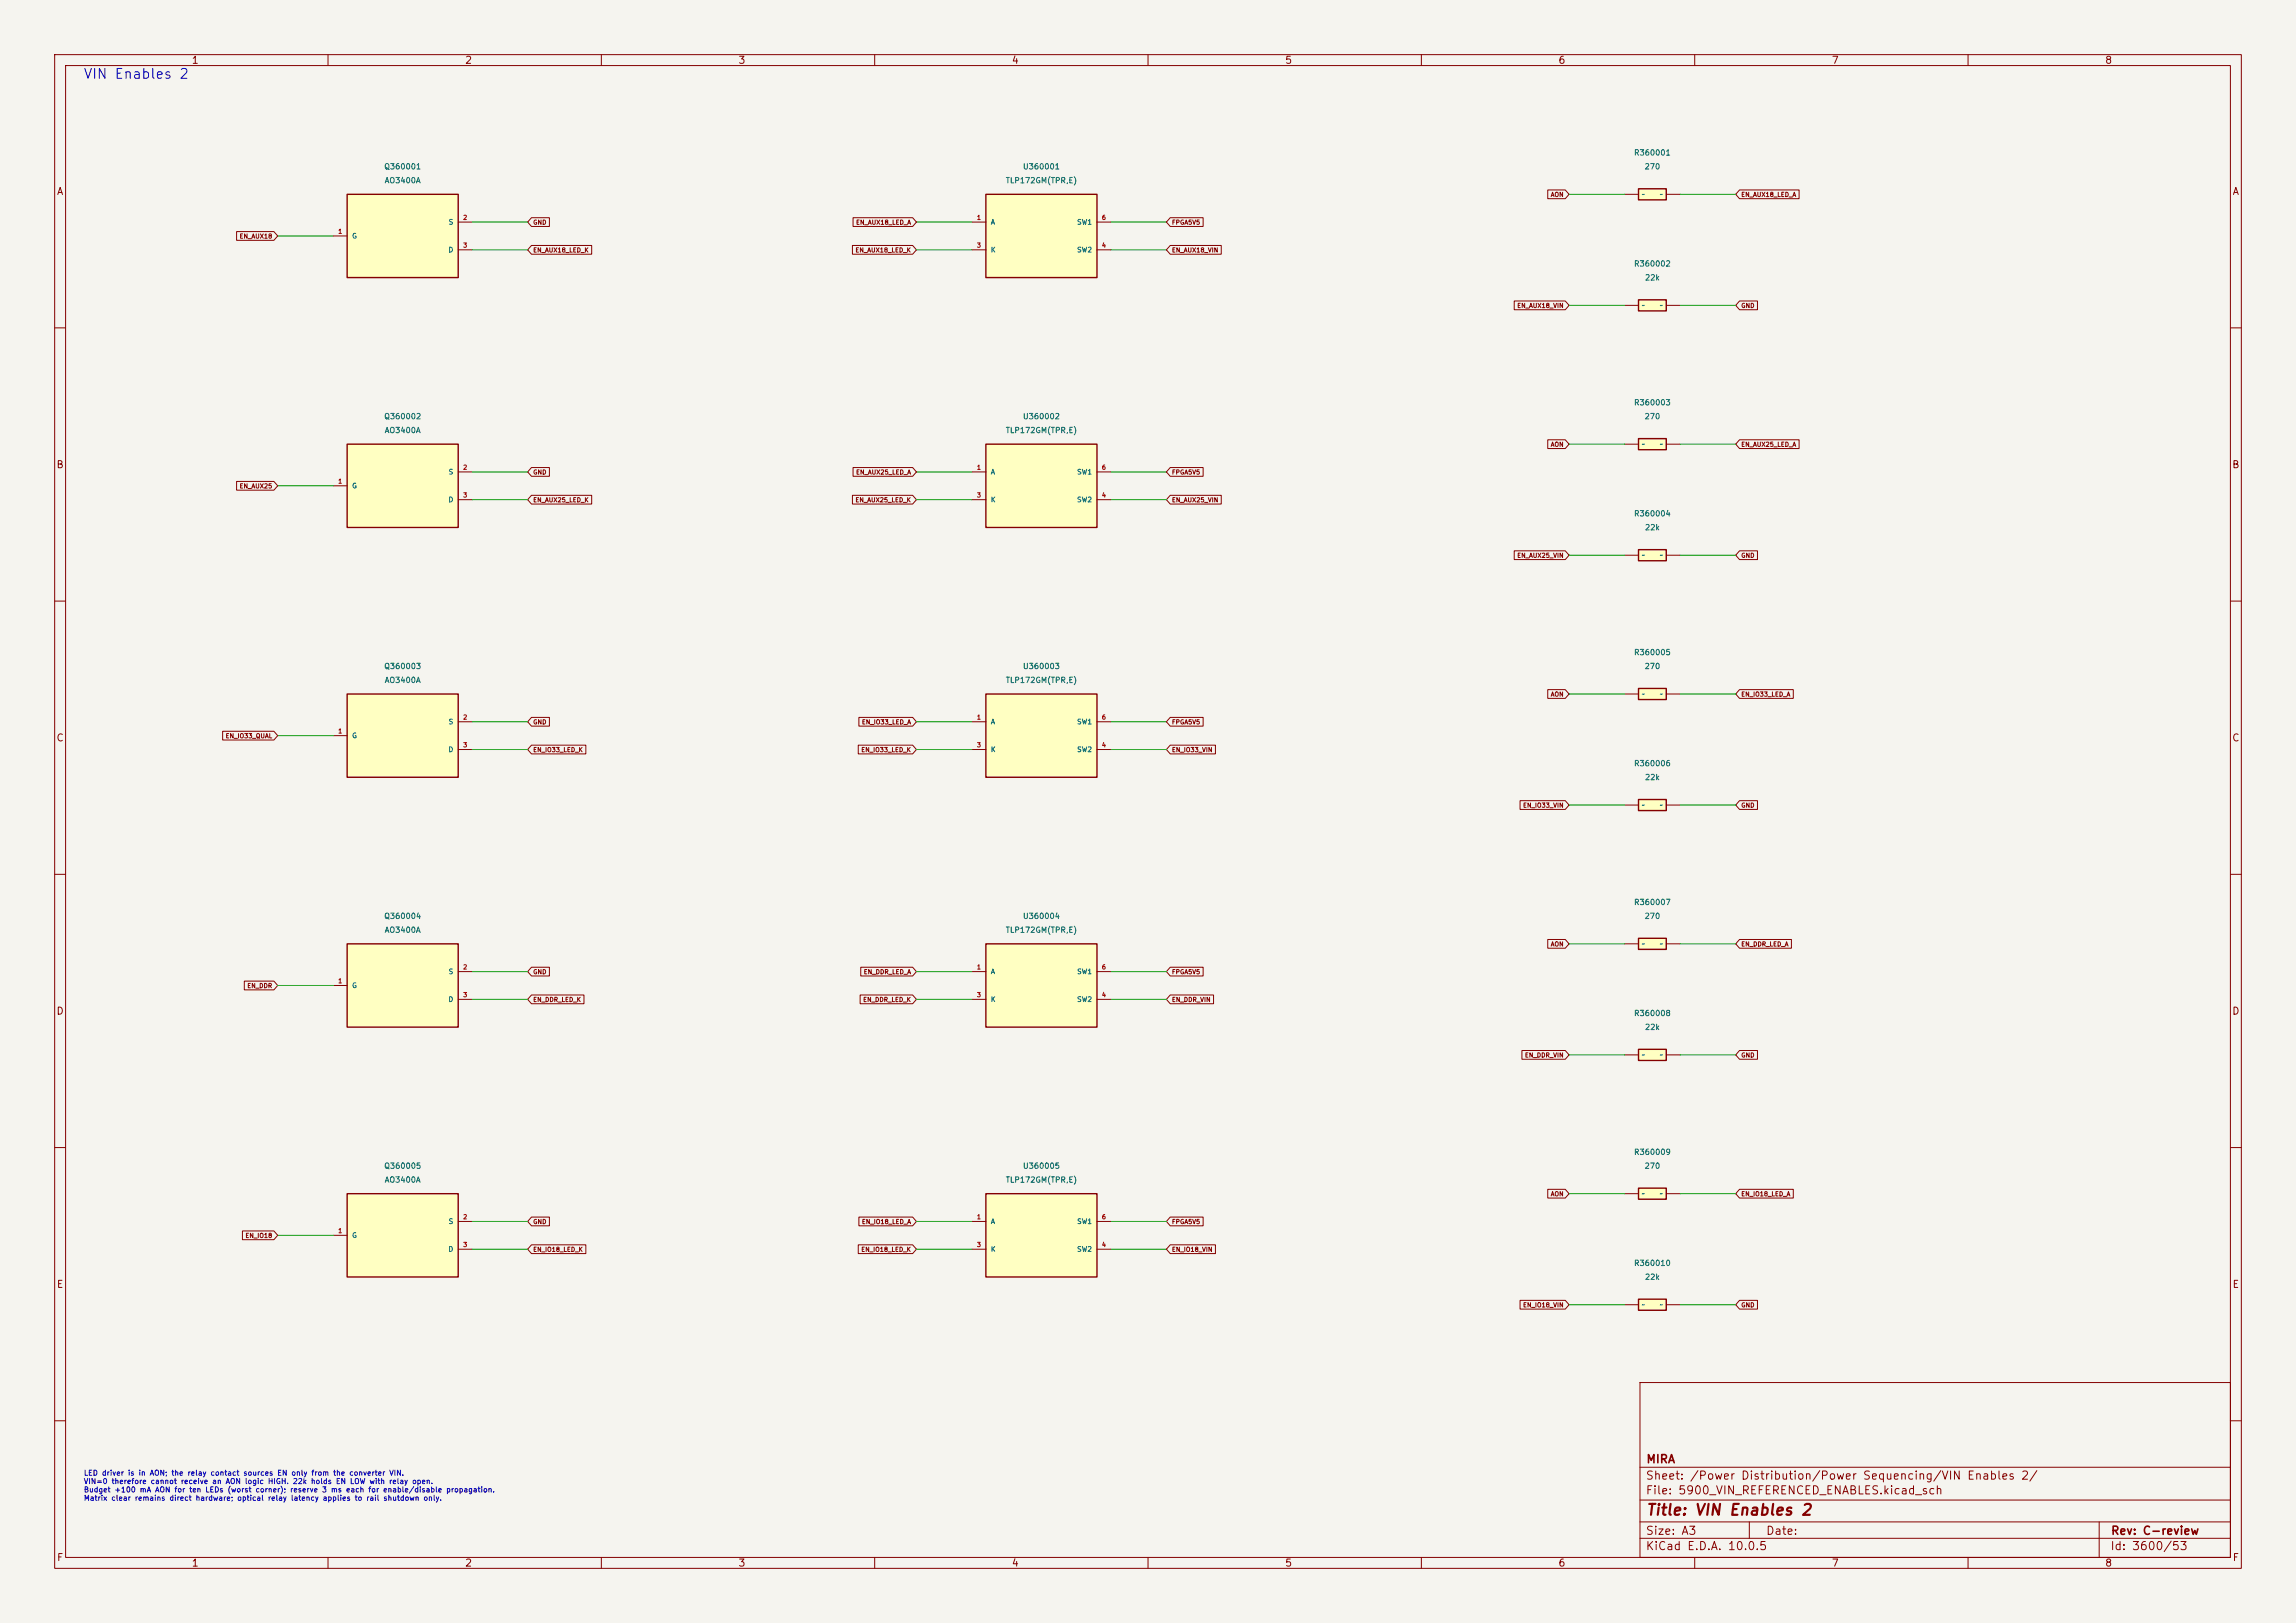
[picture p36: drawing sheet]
<svg xmlns="http://www.w3.org/2000/svg" width="420mm" height="297mm" viewBox="0 0 420 297" stroke-linecap="round" stroke-linejoin="round" font-family="sans-serif">
<defs><g id="words">
<text font-size="2" fill="#840000" x="301" y="277.8">Title: VIN Enables 2</text>
<text font-size="1.8" fill="#0000c2" x="15.2" y="14.9">VIN Enables 2</text>
<g font-size="1.5" fill="#840000">
<text x="301" y="268.1">MIRA</text>
<text x="300.9" y="273.8">File: 5900_VIN_REFERENCED_ENABLES.kicad_sch</text>
<text x="300.9" y="271.1">Sheet: /Power Distribution/Power Sequencing/VIN Enables 2/</text>
<text x="300.9" y="281.2">Size: A3</text>
<text x="322.9" y="281.2">Date:</text>
<text x="386" y="281.2">Rev: C-review</text>
<text x="300.9" y="284">KiCad E.D.A. 10.0.5</text>
<text x="385.9" y="284">Id: 3600/53</text>
</g>
<g font-size="1.3" fill="#840000">
<text x="35" y="12">1</text>
<text x="85" y="12">2</text>
<text x="135" y="12">3</text>
<text x="185" y="12">4</text>
<text x="235" y="12">5</text>
<text x="285" y="12">6</text>
<text x="335" y="12">7</text>
<text x="385" y="12">8</text>
<text x="10.3" y="36">A</text>
<text x="408.3" y="36">A</text>
<text x="10.2" y="86">B</text>
<text x="408.2" y="86">B</text>
<text x="10.2" y="136">C</text>
<text x="408.2" y="136">C</text>
<text x="10.2" y="186">D</text>
<text x="408.2" y="186">D</text>
<text x="10.3" y="236">E</text>
<text x="408.3" y="236">E</text>
<text x="10.3" y="286">F</text>
<text x="35" y="287">1</text>
<text x="85" y="287">2</text>
<text x="135" y="287">3</text>
<text x="185" y="287">4</text>
<text x="235" y="287">5</text>
<text x="285" y="287">6</text>
<text x="335" y="287">7</text>
<text x="385" y="287">8</text>
<text x="408.3" y="286">F</text>
</g>
<g font-size="1" fill="#006464">
<text x="298.8" y="28.7">R360001</text>
<text x="70.2" y="31.2">Q360001</text>
<text x="70.3" y="33.8">AO3400A</text>
<text x="183.9" y="33.8">TLP172GM(TPR,E)</text>
<text x="187" y="31.2">U360001</text>
<text x="300.7" y="31.2">270</text>
<text x="298.8" y="49">R360002</text>
<text x="300.8" y="51.6">22k</text>
<text x="70.2" y="77">Q360002</text>
<text x="187" y="77">U360002</text>
<text x="298.8" y="74.4">R360003</text>
<text x="300.7" y="77">270</text>
<text x="70.3" y="79.5">AO3400A</text>
<text x="183.9" y="79.5">TLP172GM(TPR,E)</text>
<text x="298.8" y="94.7">R360004</text>
<text x="300.8" y="97.3">22k</text>
<text x="70.2" y="122.7">Q360003</text>
<text x="70.3" y="125.2">AO3400A</text>
<text x="183.9" y="125.2">TLP172GM(TPR,E)</text>
<text x="187" y="122.7">U360003</text>
<text x="298.8" y="120.1">R360005</text>
<text x="300.7" y="122.7">270</text>
<text x="298.8" y="140.5">R360006</text>
<text x="300.8" y="143">22k</text>
<text x="298.8" y="165.9">R360007</text>
<text x="70.2" y="168.4">Q360004</text>
<text x="70.3" y="170.9">AO3400A</text>
<text x="183.9" y="170.9">TLP172GM(TPR,E)</text>
<text x="187" y="168.4">U360004</text>
<text x="300.7" y="168.4">270</text>
<text x="298.8" y="186.2">R360008</text>
<text x="300.8" y="188.7">22k</text>
<text x="70.2" y="214.1">Q360005</text>
<text x="187" y="214.1">U360005</text>
<text x="298.8" y="211.6">R360009</text>
<text x="300.7" y="214.1">270</text>
<text x="70.3" y="216.7">AO3400A</text>
<text x="183.9" y="216.7">TLP172GM(TPR,E)</text>
<text x="298.8" y="231.9">R360010</text>
<text x="300.8" y="234.4">22k</text>
</g>
<g font-size="1" fill="#0000c2">
<text x="15.2" y="270.3">LED driver is in AON; the relay contact sources EN only from the converter VIN.</text>
<text x="15.2" y="271.8">VIN=0 therefore cannot receive an AON logic HIGH. 22k holds EN LOW with relay open.</text>
<text x="15.2" y="273.3">Budget +100 mA AON for ten LEDs (worst corner); reserve 3 ms each for enable/disable propagation.</text>
<text x="15.2" y="274.9">Matrix clear remains direct hardware; optical relay latency applies to rail shutdown only.</text>
</g>
<g font-size=".9" fill="#006464">
<text x="82" y="41.3">S</text>
<text x="181.2" y="41.3">A</text>
<text x="196.9" y="41.3">SW1</text>
<text x="64.3" y="43.9">G</text>
<text x="81.9" y="46.4">D</text>
<text x="181.2" y="46.4">K</text>
<text x="196.9" y="46.4">SW2</text>
<text x="64.3" y="89.6">G</text>
<text x="82" y="87">S</text>
<text x="181.2" y="87">A</text>
<text x="196.9" y="87">SW1</text>
<text x="81.9" y="92.1">D</text>
<text x="181.2" y="92.1">K</text>
<text x="196.9" y="92.1">SW2</text>
<text x="64.3" y="135.3">G</text>
<text x="81.9" y="137.8">D</text>
<text x="82" y="132.8">S</text>
<text x="181.2" y="132.8">A</text>
<text x="181.2" y="137.8">K</text>
<text x="196.9" y="137.8">SW2</text>
<text x="196.9" y="132.8">SW1</text>
<text x="82" y="178.5">S</text>
<text x="181.2" y="178.5">A</text>
<text x="196.9" y="178.5">SW1</text>
<text x="64.3" y="181">G</text>
<text x="81.9" y="183.6">D</text>
<text x="181.2" y="183.6">K</text>
<text x="196.9" y="183.6">SW2</text>
<text x="64.3" y="226.7">G</text>
<text x="82" y="224.2">S</text>
<text x="181.2" y="224.2">A</text>
<text x="196.9" y="224.2">SW1</text>
<text x="81.9" y="229.3">D</text>
<text x="181.2" y="229.3">K</text>
<text x="196.9" y="229.3">SW2</text>
</g>
<g font-size=".8" fill="#a90000">
<text x="84.6" y="40.4">2</text>
<text x="178.6" y="40.4">1</text>
<text x="201.5" y="40.4">6</text>
<text x="61.8" y="43">1</text>
<text x="84.6" y="45.5">3</text>
<text x="178.6" y="45.5">3</text>
<text x="201.5" y="45.5">4</text>
<text x="61.8" y="88.7">1</text>
<text x="84.6" y="86.1">2</text>
<text x="178.6" y="86.1">1</text>
<text x="201.5" y="86.1">6</text>
<text x="84.6" y="91.2">3</text>
<text x="178.6" y="91.2">3</text>
<text x="201.5" y="91.2">4</text>
<text x="84.6" y="131.9">2</text>
<text x="178.6" y="131.9">1</text>
<text x="201.5" y="131.9">6</text>
<text x="61.8" y="134.4">1</text>
<text x="84.6" y="136.9">3</text>
<text x="178.6" y="136.9">3</text>
<text x="201.5" y="136.9">4</text>
<text x="84.6" y="177.6">2</text>
<text x="178.6" y="177.6">1</text>
<text x="201.5" y="177.6">6</text>
<text x="61.8" y="180.1">1</text>
<text x="84.6" y="182.7">3</text>
<text x="178.6" y="182.7">3</text>
<text x="201.5" y="182.7">4</text>
<text x="61.8" y="225.8">1</text>
<text x="84.6" y="223.3">2</text>
<text x="178.6" y="223.3">1</text>
<text x="201.5" y="223.3">6</text>
<text x="84.6" y="228.4">3</text>
<text x="178.6" y="228.4">3</text>
<text x="201.5" y="228.4">4</text>
</g>
<g font-size=".8" fill="#840000">
<text x="97.4" y="41.3">GND</text>
<text x="156.5" y="41.3">EN_AUX18_LED_A</text>
<text x="214.3" y="41.3">FPGA5V5</text>
<text x="283.6" y="36.2">AON</text>
<text x="318.4" y="36.2">EN_AUX18_LED_A</text>
<text x="43.7" y="43.8">EN_AUX18</text>
<text x="97.4" y="46.4">EN_AUX18_LED_K</text>
<text x="156.4" y="46.4">EN_AUX18_LED_K</text>
<text x="214.3" y="46.4">EN_AUX18_VIN</text>
<text x="277.4" y="56.5">EN_AUX18_VIN</text>
<text x="318.4" y="56.5">GND</text>
<text x="283.6" y="81.9">AON</text>
<text x="318.4" y="81.9">EN_AUX25_LED_A</text>
<text x="43.7" y="89.6">EN_AUX25</text>
<text x="97.4" y="87">GND</text>
<text x="156.5" y="87">EN_AUX25_LED_A</text>
<text x="214.3" y="87">FPGA5V5</text>
<text x="97.4" y="92.1">EN_AUX25_LED_K</text>
<text x="156.4" y="92.1">EN_AUX25_LED_K</text>
<text x="214.3" y="92.1">EN_AUX25_VIN</text>
<text x="277.4" y="102.3">EN_AUX25_VIN</text>
<text x="318.4" y="102.3">GND</text>
<text x="283.6" y="127.7">AON</text>
<text x="318.4" y="127.7">EN_IO33_LED_A</text>
<text x="41.2" y="135.3">EN_IO33_QUAL</text>
<text x="97.4" y="137.8">EN_IO33_LED_K</text>
<text x="97.4" y="132.7">GND</text>
<text x="157.5" y="137.8">EN_IO33_LED_K</text>
<text x="157.6" y="132.7">EN_IO33_LED_A</text>
<text x="214.3" y="137.8">EN_IO33_VIN</text>
<text x="214.3" y="132.7">FPGA5V5</text>
<text x="278.5" y="148">EN_IO33_VIN</text>
<text x="318.4" y="148">GND</text>
<text x="283.6" y="173.4">AON</text>
<text x="318.4" y="173.4">EN_DDR_LED_A</text>
<text x="97.4" y="178.5">GND</text>
<text x="157.9" y="178.5">EN_DDR_LED_A</text>
<text x="214.3" y="178.5">FPGA5V5</text>
<text x="45.1" y="181">EN_DDR</text>
<text x="97.4" y="183.5">EN_DDR_LED_K</text>
<text x="157.8" y="183.5">EN_DDR_LED_K</text>
<text x="214.3" y="183.5">EN_DDR_VIN</text>
<text x="278.9" y="193.7">EN_DDR_VIN</text>
<text x="318.4" y="193.7">GND</text>
<text x="283.6" y="219.1">AON</text>
<text x="318.4" y="219.1">EN_IO18_LED_A</text>
<text x="44.8" y="226.7">EN_IO18</text>
<text x="97.4" y="224.2">GND</text>
<text x="157.6" y="224.2">EN_IO18_LED_A</text>
<text x="214.3" y="224.2">FPGA5V5</text>
<text x="97.4" y="229.3">EN_IO18_LED_K</text>
<text x="157.5" y="229.3">EN_IO18_LED_K</text>
<text x="214.3" y="229.3">EN_IO18_VIN</text>
<text x="278.5" y="239.4">EN_IO18_VIN</text>
<text x="318.4" y="239.4">GND</text>
</g>
<g font-size=".8" fill="#006464">
<text x="300.2" y="36.2">~</text>
<text x="303.5" y="36.2">~</text>
<text x="300.2" y="56.5">~</text>
<text x="303.5" y="56.5">~</text>
<text x="300.2" y="81.9">~</text>
<text x="303.5" y="81.9">~</text>
<text x="300.2" y="102.2">~</text>
<text x="303.5" y="102.2">~</text>
<text x="300.2" y="127.6">~</text>
<text x="303.5" y="127.6">~</text>
<text x="300.2" y="147.9">~</text>
<text x="303.5" y="147.9">~</text>
<text x="300.2" y="173.3">~</text>
<text x="303.5" y="173.3">~</text>
<text x="300.2" y="193.6">~</text>
<text x="303.5" y="193.6">~</text>
<text x="300.2" y="219">~</text>
<text x="303.5" y="219">~</text>
<text x="300.2" y="239.4">~</text>
<text x="303.5" y="239.4">~</text>
</g>
</g></defs>
<path d="M0 0h420v297h-420z" fill="#f5f4ef" stroke="#f5f4ef" stroke-width=".18"/>
<g fill="none" stroke="#840000" stroke-width=".18">
<path d="M10 10h400v277h-400zM12 12h396v273h-396zM60 10v2M110 10v2M160 10v2M210 10v2M260 10v2M310 10v2M360 10v2M10 60h2M408 60h2M10 110h2"/>
<path d="M408 110h2M10 160h2M408 160h2M10 210h2M408 210h2M300 253h108v32h-108zM10 260h2M300 278.5h108M300 274.5h108M300 268.5h108M320 278.5v3M384 278.5v6.5"/>
<path d="M408 260h2M60 285v2M110 285v2M160 285v2M210 285v2M260 285v2M300 281.5h108M310 285v2M360 285v2"/>
</g>
<path d="M299.7 100.6h5.1v2h-5.1z" fill="#ffffc2"/>
<path d="M299.7 100.6h5.1v2h-5.1z" fill="none" stroke="#840000" stroke-width=".25"/>
<path d="M297.2 101.6h2.5M304.8 101.6h2.5" fill="none" stroke="#840000" stroke-width=".18"/>
<path d="M180.3 127h20.4v15.2h-20.4z" fill="#ffffc2"/>
<path d="M180.3 127h20.4v15.2h-20.4z" fill="none" stroke="#840000" stroke-width=".25"/>
<path d="M177.8 132.1h2.5M177.8 137.2h2.5M200.7 132.1h2.5M200.7 137.2h2.5" fill="none" stroke="#840000" stroke-width=".18"/>
<path d="M180.3 172.7h20.4v15.3h-20.4z" fill="#ffffc2"/>
<path d="M180.3 172.7h20.4v15.3h-20.4z" fill="none" stroke="#840000" stroke-width=".25"/>
<path d="M177.8 177.8h2.5M200.7 177.8h2.5M177.8 182.9h2.5M200.7 182.9h2.5" fill="none" stroke="#840000" stroke-width=".18"/>
<path d="M63.5 218.4h20.3v15.3h-20.3z" fill="#ffffc2"/>
<path d="M63.5 218.4h20.3v15.3h-20.3z" fill="none" stroke="#840000" stroke-width=".25"/>
<path d="M61 226.1h2.5M83.8 223.5h2.6M83.8 228.6h2.6" fill="none" stroke="#840000" stroke-width=".18"/>
<path d="M180.3 218.4h20.4v15.3h-20.4z" fill="#ffffc2"/>
<path d="M180.3 218.4h20.4v15.3h-20.4z" fill="none" stroke="#840000" stroke-width=".25"/>
<path d="M177.8 223.5h2.5M177.8 228.6h2.5M200.7 223.5h2.5M200.7 228.6h2.5" fill="none" stroke="#840000" stroke-width=".18"/>
<path d="M299.7 217.4h5.1v2.1h-5.1z" fill="#ffffc2"/>
<path d="M299.7 217.4h5.1v2.1h-5.1z" fill="none" stroke="#840000" stroke-width=".25"/>
<path d="M297.2 218.4h2.5M304.8 218.4h2.5" fill="none" stroke="#840000" stroke-width=".18"/>
<path d="M299.7 237.7h5.1v2.1h-5.1z" fill="#ffffc2"/>
<path d="M299.7 237.7h5.1v2.1h-5.1z" fill="none" stroke="#840000" stroke-width=".25"/>
<path d="M297.2 238.8h2.5M304.8 238.8h2.5" fill="none" stroke="#840000" stroke-width=".18"/>
<path d="M63.5 172.7h20.3v15.3h-20.3z" fill="#ffffc2"/>
<path d="M63.5 172.7h20.3v15.3h-20.3z" fill="none" stroke="#840000" stroke-width=".25"/>
<path d="M83.8 177.8h2.6M61 180.3h2.5M83.8 182.9h2.6" fill="none" stroke="#840000" stroke-width=".18"/>
<path d="M299.7 126h5.1v2h-5.1z" fill="#ffffc2"/>
<path d="M299.7 126h5.1v2h-5.1z" fill="none" stroke="#840000" stroke-width=".25"/>
<path d="M297.2 127h2.5M304.8 127h2.5" fill="none" stroke="#840000" stroke-width=".18"/>
<path d="M299.7 146.3h5.1v2h-5.1z" fill="#ffffc2"/>
<path d="M299.7 146.3h5.1v2h-5.1z" fill="none" stroke="#840000" stroke-width=".25"/>
<path d="M297.2 147.3h2.5M304.8 147.3h2.5" fill="none" stroke="#840000" stroke-width=".18"/>
<path d="M63.5 127h20.3v15.2h-20.3z" fill="#ffffc2"/>
<path d="M63.5 127h20.3v15.2h-20.3z" fill="none" stroke="#840000" stroke-width=".25"/>
<path d="M61 134.6h2.5M83.8 132.1h2.6M83.8 137.2h2.6" fill="none" stroke="#840000" stroke-width=".18"/>
<path d="M299.7 171.7h5.1v2h-5.1z" fill="#ffffc2"/>
<path d="M299.7 171.7h5.1v2h-5.1z" fill="none" stroke="#840000" stroke-width=".25"/>
<path d="M297.2 172.7h2.5M304.8 172.7h2.5" fill="none" stroke="#840000" stroke-width=".18"/>
<path d="M299.7 192h5.1v2.1h-5.1z" fill="#ffffc2"/>
<path d="M299.7 192h5.1v2.1h-5.1z" fill="none" stroke="#840000" stroke-width=".25"/>
<path d="M297.2 193h2.5M304.8 193h2.5" fill="none" stroke="#840000" stroke-width=".18"/>
<path d="M180.3 35.6h20.4v15.2h-20.4z" fill="#ffffc2"/>
<path d="M180.3 35.6h20.4v15.2h-20.4z" fill="none" stroke="#840000" stroke-width=".25"/>
<path d="M177.8 40.6h2.5M177.8 45.7h2.5M200.7 40.6h2.5M200.7 45.7h2.5" fill="none" stroke="#840000" stroke-width=".18"/>
<path d="M180.3 81.3h20.4v15.2h-20.4z" fill="#ffffc2"/>
<path d="M180.3 81.3h20.4v15.2h-20.4z" fill="none" stroke="#840000" stroke-width=".25"/>
<path d="M177.8 86.4h2.5M177.8 91.4h2.5M200.7 86.4h2.5M200.7 91.4h2.5" fill="none" stroke="#840000" stroke-width=".18"/>
<path d="M63.5 35.6h20.3v15.2h-20.3z" fill="#ffffc2"/>
<path d="M63.5 35.6h20.3v15.2h-20.3z" fill="none" stroke="#840000" stroke-width=".25"/>
<path d="M61 43.2h2.5M83.8 40.6h2.6M83.8 45.7h2.6" fill="none" stroke="#840000" stroke-width=".18"/>
<path d="M63.5 81.3h20.3v15.2h-20.3z" fill="#ffffc2"/>
<path d="M63.5 81.3h20.3v15.2h-20.3z" fill="none" stroke="#840000" stroke-width=".25"/>
<path d="M61 88.9h2.5M83.8 86.4h2.6M83.8 91.4h2.6" fill="none" stroke="#840000" stroke-width=".18"/>
<path d="M299.7 54.9h5.1v2h-5.1z" fill="#ffffc2"/>
<path d="M299.7 54.9h5.1v2h-5.1z" fill="none" stroke="#840000" stroke-width=".25"/>
<path d="M297.2 55.9h2.5M304.8 55.9h2.5" fill="none" stroke="#840000" stroke-width=".18"/>
<path d="M299.7 80.3h5.1v2h-5.1z" fill="#ffffc2"/>
<path d="M299.7 80.3h5.1v2h-5.1z" fill="none" stroke="#840000" stroke-width=".25"/>
<path d="M297.2 81.3h2.5M304.8 81.3h2.5" fill="none" stroke="#840000" stroke-width=".18"/>
<path d="M299.7 34.5h5.1v2.1h-5.1z" fill="#ffffc2"/>
<path d="M299.7 34.5h5.1v2.1h-5.1z" fill="none" stroke="#840000" stroke-width=".25"/>
<g fill="none" stroke="#840000" stroke-width=".18">
<path d="M97.2 39.8h3.3v1.6h-3.3l-.7-.8zM156 39.8h10.9l.7 .8-.7 .8h-10.9zM214.1 39.8h6v1.6h-6l-.7-.8zM283.1 34.8h3.2l.7 .8-.7 .8h-3.2zM297.2 35.6h2.5M304.8 35.6h2.5M318.2 34.8h10.9v1.6h-10.9l-.7-.8zM43.3 42.4h6.8l.7 .8-.7 .8h-6.8zM97.2 44.9h11v1.6h-11l-.7-.8zM155.9 44.9h11l.7 .8-.7 .8h-11zM214.1 44.9h9.3v1.6h-9.3l-.7-.8zM277 55.1h9.3l.7 .8-.7 .8h-9.3z"/>
<path d="M318.2 55.1h3.3v1.6h-3.3l-.7-.8zM43.3 88.1h6.8l.7 .8-.7 .8h-6.8zM97.2 85.6h3.3v1.6h-3.3l-.7-.8zM97.2 90.6h11v1.6h-11l-.7-.8zM155.9 90.6h11l.7 .8-.7 .8h-11zM156 85.6h10.9l.7 .8-.7 .8h-10.9zM214.1 90.6h9.3v1.6h-9.3l-.7-.8zM214.1 85.6h6v1.6h-6l-.7-.8zM283.1 80.5h3.2l.7 .8-.7 .8h-3.2zM318.2 80.5h10.9v1.6h-10.9l-.7-.8zM277 100.8h9.3l.7 .8-.7 .8h-9.3zM318.2 100.8h3.3v1.6h-3.3l-.7-.8z"/>
<path d="M40.7 133.8h9.4l.7 .8-.7 .8h-9.4zM97.2 136.4h10v1.6h-10l-.7-.8zM97.2 131.3h3.3v1.6h-3.3l-.7-.8zM157 136.4h9.9l.7 .8-.7 .8h-9.9zM157.1 131.3h9.8l.7 .8-.7 .8h-9.8zM214.1 136.4h8.2v1.6h-8.2l-.7-.8zM214.1 131.3h6v1.6h-6l-.7-.8zM283.1 126.2h3.2l.7 .8-.7 .8h-3.2zM318.2 126.2h9.8v1.6h-9.8l-.7-.8zM278.1 146.5h8.2l.7 .8-.7 .8h-8.2zM318.2 146.5h3.3v1.6h-3.3l-.7-.8zM44.7 179.5h5.4l.7 .8-.7 .8h-5.4z"/>
<path d="M97.2 177h3.3v1.6h-3.3l-.7-.8zM157.5 177h9.4l.7 .8-.7 .8h-9.4zM214.1 177h6v1.6h-6l-.7-.8zM283.1 171.9h3.2l.7 .8-.7 .8h-3.2zM318.2 171.9h9.5v1.6h-9.5l-.7-.8zM97.2 182.1h9.6v1.6h-9.6l-.7-.8zM157.3 182.1h9.6l.7 .8-.7 .8h-9.6zM214.1 182.1h7.9v1.6h-7.9l-.7-.8zM278.4 192.2h7.9l.7 .8-.7 .8h-7.9zM318.2 192.2h3.3v1.6h-3.3l-.7-.8zM283.1 217.6h3.2l.7 .8-.7 .8h-3.2zM318.2 217.6h9.8v1.6h-9.8l-.7-.8z"/>
<path d="M44.3 225.3h5.8l.7 .8-.7 .8h-5.8zM97.2 222.7h3.3v1.6h-3.3l-.7-.8zM97.2 227.8h10v1.6h-10l-.7-.8zM157 227.8h9.9l.7 .8-.7 .8h-9.9zM157.1 222.7h9.8l.7 .8-.7 .8h-9.8zM214.1 222.7h6v1.6h-6l-.7-.8zM214.1 227.8h8.2v1.6h-8.2l-.7-.8zM278.1 238h8.2l.7 .8-.7 .8h-8.2zM318.2 238h3.3v1.6h-3.3l-.7-.8z"/>
</g>
<g fill="none" stroke="#009600" stroke-width=".18">
<path d="M287 35.6h10.2M307.3 35.6h10.2M50.8 43.2h10.2M86.4 45.7h10.1M86.4 40.6h10.1M167.6 45.7h10.2M167.6 40.6h10.2M203.2 45.7h10.2M203.2 40.6h10.2M287 55.9h10.2M307.3 55.9h10.2M50.8 88.9h10.2"/>
<path d="M86.4 91.4h10.1M86.4 86.4h10.1M167.6 91.4h10.2M167.6 86.4h10.2M203.2 91.4h10.2M203.2 86.4h10.2M287 81.3h10.2M307.3 81.3h10.2M287 101.6h10.2M307.3 101.6h10.2M50.8 134.6h10.2M86.4 137.2h10.1"/>
<path d="M86.4 132.1h10.1M167.6 137.2h10.2M167.6 132.1h10.2M203.2 137.2h10.2M203.2 132.1h10.2M287 127h10.2M307.3 127h10.2M287 147.3h10.2M307.3 147.3h10.2M86.4 177.8h10.1M167.6 177.8h10.2M203.2 177.8h10.2"/>
<path d="M287 172.7h10.2M307.3 172.7h10.2M50.8 180.3h10.2M86.4 182.9h10.1M167.6 182.9h10.2M203.2 182.9h10.2M287 193h10.2M307.3 193h10.2M287 218.4h10.2M307.3 218.4h10.2M50.8 226.1h10.2M86.4 223.5h10.1"/>
<path d="M86.4 228.6h10.1M167.6 223.5h10.2M167.6 228.6h10.2M203.2 223.5h10.2M203.2 228.6h10.2M287 238.8h10.2M307.3 238.8h10.2"/>
</g>
<use href="#words"/>
</svg>
